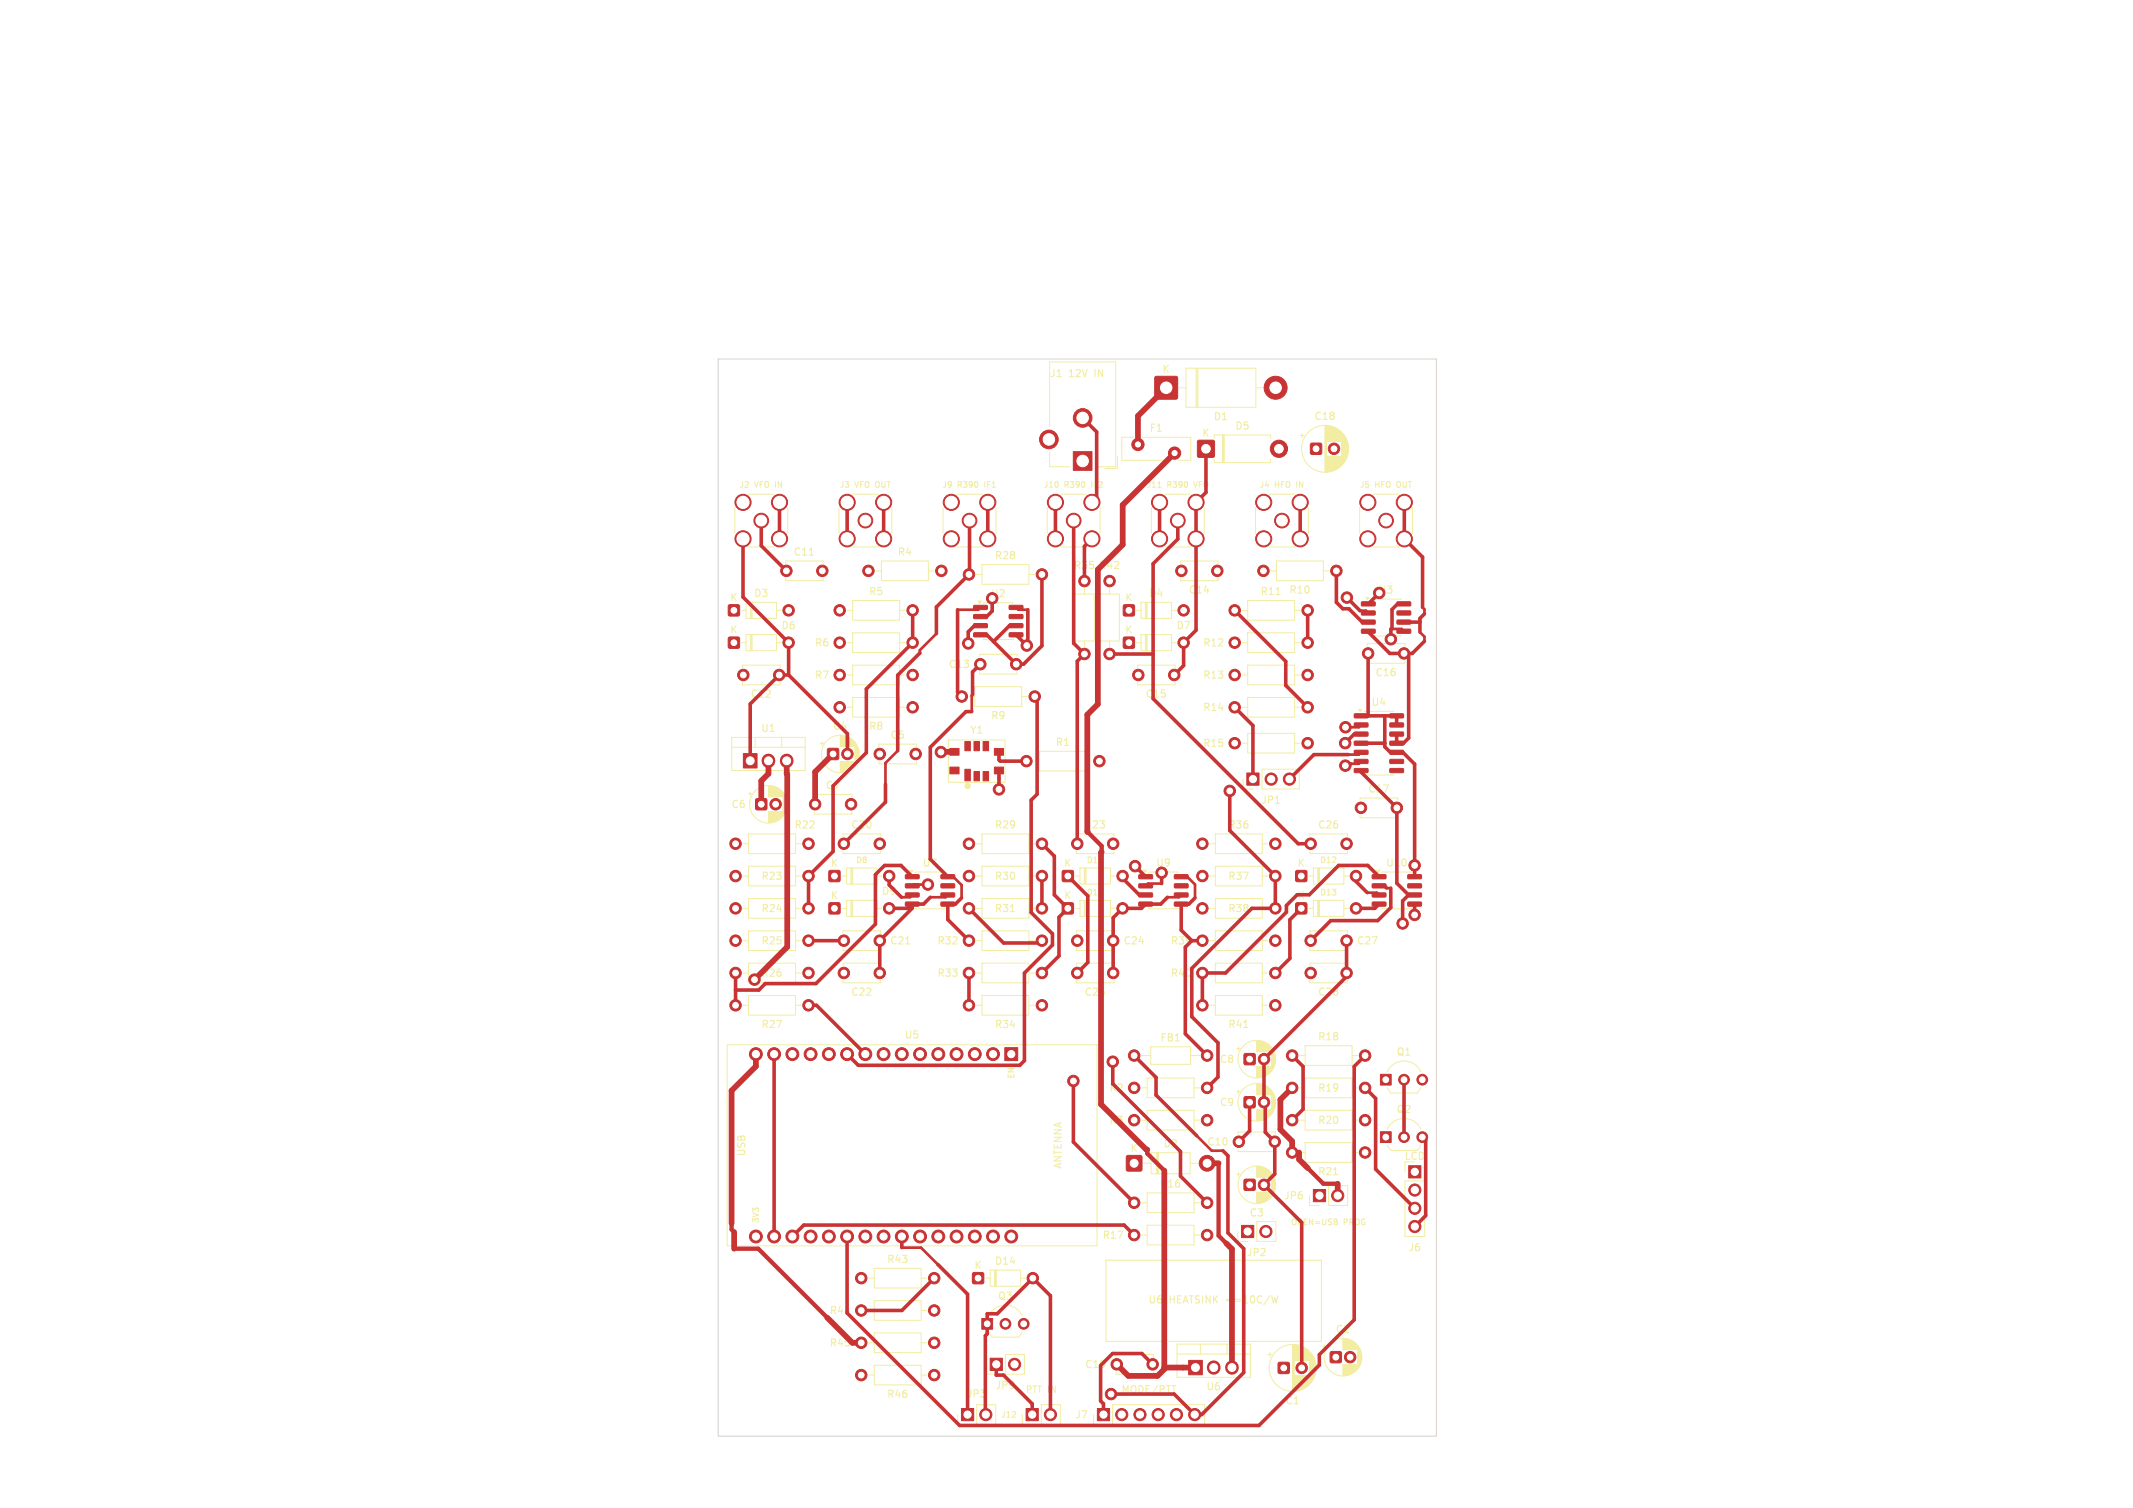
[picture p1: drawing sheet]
<svg xmlns="http://www.w3.org/2000/svg" width="297mm" height="210mm" viewBox="0 0 297 210" stroke-linecap="round" stroke-linejoin="round" font-family="sans-serif">
<defs><g id="words">
<g font-size="1.4" fill="#f2eda1">
<text x="146.1" y="52.7">J1</text>
<text x="148.8" y="52.7">12V</text>
<text x="152.6" y="52.7">IN</text>
<text x="161.8" y="52.1">K</text>
<text x="168.9" y="58.7">D1</text>
<text x="182.9" y="58.7">C18</text>
<text x="160" y="60.3">F1</text>
<text x="167.3" y="61">K</text>
<text x="171.9" y="60">D5</text>
<text x="110.4" y="77.6">C11</text>
<text x="124.9" y="77.6">R4</text>
<text x="101.6" y="83.9">K</text>
<text x="104.9" y="83.3">D3</text>
<text x="120.9" y="83.1">R5</text>
<text x="138.4" y="78.1">R28</text>
<text x="149.4" y="79.5">R35</text>
<text x="152.9" y="79.5">R42</text>
<text x="156.6" y="83.9">K</text>
<text x="159.9" y="83.3">D4</text>
<text x="165.4" y="82.9">C14</text>
<text x="175.4" y="83.1">R11</text>
<text x="179.4" y="82.9">R10</text>
<text x="101.6" y="88.4">K</text>
<text x="108.7" y="87.8">D6</text>
<text x="156.6" y="88.4">K</text>
<text x="163.7" y="87.8">D7</text>
<text x="113.4" y="90.2">R6</text>
<text x="113.4" y="94.7">R7</text>
<text x="132" y="93.2">C13</text>
<text x="167.4" y="90.2">R12</text>
<text x="167.4" y="94.7">R13</text>
<text x="191.4" y="94.4">C16</text>
<text x="104.4" y="97.4">C12</text>
<text x="115.9" y="101.8">C4</text>
<text x="120.9" y="101.9">R8</text>
<text x="137.9" y="100.4">R9</text>
<text x="159.4" y="97.4">C15</text>
<text x="167.4" y="99.2">R14</text>
<text x="190.9" y="98.5">U4</text>
<text x="105.9" y="102.1">U1</text>
<text x="123.9" y="103.1">C5</text>
<text x="135" y="102.4">Y1</text>
<text x="146.9" y="104.1">R1</text>
<text x="167.4" y="104.2">R15</text>
<text x="101.8" y="112.7">C6</text>
<text x="114.9" y="110.1">C7</text>
<text x="175.5" y="112.1">JP1</text>
<text x="190.4" y="110.6">C17</text>
<text x="110.5" y="115.6">R22</text>
<text x="118.4" y="115.6">C20</text>
<text x="138.4" y="115.6">R29</text>
<text x="170.9" y="115.6">R36</text>
<text x="183.4" y="115.6">C26</text>
<text x="105.9" y="122.7">R23</text>
<text x="115.6" y="125.4">K</text>
<text x="115.6" y="120.9">K</text>
<text x="122.7" y="124.8">D9</text>
<text x="128.4" y="120.9">U7</text>
<text x="138.4" y="122.7">R30</text>
<text x="148.1" y="125.4">K</text>
<text x="148.1" y="120.9">K</text>
<text x="160.9" y="120.9">U9</text>
<text x="170.9" y="122.7">R37</text>
<text x="180.6" y="125.4">K</text>
<text x="180.6" y="120.9">K</text>
<text x="192.9" y="120.9">U10</text>
<text x="105.9" y="131.7">R25</text>
<text x="105.9" y="127.2">R24</text>
<text x="123.8" y="131.7">C21</text>
<text x="130.4" y="131.7">R32</text>
<text x="138.4" y="127.2">R31</text>
<text x="156.3" y="131.7">C24</text>
<text x="162.9" y="131.7">R39</text>
<text x="170.9" y="127.2">R38</text>
<text x="188.8" y="131.7">C27</text>
<text x="105.9" y="136.2">R26</text>
<text x="130.4" y="136.2">R33</text>
<text x="162.9" y="136.2">R40</text>
<text x="105.9" y="143.4">R27</text>
<text x="118.4" y="138.9">C22</text>
<text x="138.4" y="143.4">R34</text>
<text x="150.9" y="138.9">C25</text>
<text x="170.9" y="143.4">R41</text>
<text x="183.4" y="138.9">C28</text>
<text x="125.9" y="144.8">U5</text>
<text x="161.5" y="145.2">FB1</text>
<text x="169.8" y="148.2">C8</text>
<text x="183.4" y="145.1">R18</text>
<text x="194.4" y="147.2">Q1</text>
<text x="154.4" y="152.2">R2</text>
<text x="169.8" y="154.2">C9</text>
<text x="183.4" y="152.2">R19</text>
<text x="194.4" y="155.2">Q2</text>
<text x="104" y="161.1" transform="rotate(-90 104 161.1)">USB</text>
<text x="154.4" y="156.7">R3</text>
<text x="157.3" y="160.6">K</text>
<text x="161.9" y="160">D2</text>
<text x="168" y="159.7">C10</text>
<text x="183.4" y="156.7">R20</text>
<text x="195.5" y="161.7">LCD</text>
<text x="148" y="162.9" transform="rotate(-90 148 162.9)">ANTENNA</text>
<text x="161.4" y="165.6">R16</text>
<text x="178.7" y="167.2">JP6</text>
<text x="183.4" y="163.9">R21</text>
<text x="153.4" y="172.7">R17</text>
<text x="173.9" y="169.6">C3</text>
<text x="123.4" y="176.1">R43</text>
<text x="135.6" y="176.9">K</text>
<text x="138.4" y="176.3">D14</text>
<text x="173.5" y="175.1">JP2</text>
<text x="196" y="174.4">J6</text>
<text x="115.4" y="183.2">R44</text>
<text x="138.9" y="181.2">Q3</text>
<text x="159.8" y="181.7">U6</text>
<text x="162.8" y="181.7">HEATSINK</text>
<text x="170.9" y="181.7">&lt;=10C/W</text>
<text x="185.9" y="185.8">C2</text>
<text x="115.4" y="187.7">R45</text>
<text x="151" y="190.7">C19</text>
<text x="123.4" y="194.9">R46</text>
<text x="134.5" y="194.8">JP3</text>
<text x="138.5" y="193.6">JP9</text>
<text x="149.6" y="197.7">J7</text>
<text x="156" y="194.2">MODE/PTT</text>
<text x="167.9" y="193.8">U6</text>
<text x="178.9" y="195.8">C1</text>
</g>
<g font-size="1.4" fill="#fff">
<text x="137.9" y="83.4">U2</text>
<text x="191.9" y="82.9">U3</text>
</g>
<text font-size="1.4" fill="#c83434" x="150.9" y="115.6">C23</text>
<text font-size="1.3" fill="#f2eda1" x="142.7" y="194.2">PTT IN</text>
<g font-size="1.1" fill="#f2eda1">
<text x="102.9" y="68.1">J2</text>
<text x="105.1" y="68.1">VFO IN</text>
<text x="116.9" y="68.1">J3</text>
<text x="119" y="68.1">VFO OUT</text>
<text x="131.1" y="68.1">J9</text>
<text x="133.3" y="68.1">R390</text>
<text x="137.2" y="68.1">IF1</text>
<text x="145.3" y="68.1">J10</text>
<text x="148.2" y="68.1">R390</text>
<text x="152.1" y="68.1">IF2</text>
<text x="159.6" y="68.1">J11</text>
<text x="162.5" y="68.1">R390</text>
<text x="166.4" y="68.1">VFO</text>
<text x="175.3" y="68.1">J4</text>
<text x="177.5" y="68.1">HFO</text>
<text x="180.7" y="68.1">IN</text>
<text x="189.3" y="68.1">J5</text>
<text x="191.5" y="68.1">HFO</text>
<text x="194.6" y="68.1">OUT</text>
<text x="119.1" y="120.4">D8</text>
<text x="151.2" y="124.9">D11</text>
<text x="151.2" y="120.4">D10</text>
<text x="183.7" y="124.9">D13</text>
<text x="183.7" y="120.4">D12</text>
<text x="141.4" y="150.3" transform="rotate(-90 141.4 150.3)">EN</text>
<text x="105.9" y="170.4" transform="rotate(-90 105.9 170.4)">3V3</text>
<text x="179.7" y="170.8">OPEN=USB</text>
<text x="187.1" y="170.8">PROG</text>
<text x="139.3" y="197.6">J12</text>
</g>
</g></defs>
<path d="M112.7 77.3h.6M177.7 82.8h.6M177.6 111.9h.6M126.1 131.5h.6M140.7 127h.6M173.2 143.1h.6M154 175.5h30v11.3h-30zM185.7 163.6h.6M163.2 193h.5M177.1 180.5l.2 1 .2-.8 .2 .8 .2-1" fill="none" stroke="#f2eda1" stroke-width=".15"/>
<g fill="none" stroke="#f2eda1" stroke-width=".14">
<path d="M146.2 59.4v-9h9.1v14.6h-2.8M164.2 54h.9M165.1 51.3h9.8v5.4h-9.8zM166.6 51.3v5.4M166.7 51.3v5.4M166.8 51.3v5.4M174.9 54h.9M184.5 59.3v6.4M184.6 59.3v6.4M184.7 59.3v6.4M184.7 59.3v2.2M184.8 59.3v2.2"/>
<path d="M184.9 59.3v2.2M185 59.3v2.2M185.1 59.3v2.2M185.2 59.3v2.2M185.2 59.4v2.1M185.3 59.4v2.1M185.4 59.4v2.1M185.5 59.4v2.1M185.6 59.5v2M185.7 59.5v2M185.8 59.5v2M185.9 59.6v1.9"/>
<path d="M186 59.6v1.9M186.1 59.7v1.8M186.2 59.7v1.8M186.2 59.8v1.7M186.3 59.8v1.7M186.4 59.9v1.6M186.5 59.9v1.6M186.5 60v1.5M102.3 70.7v3.6M104.2 68.8h3.6M104.2 76.2h3.6M109.4 78.5v-.4h5.2v.4"/>
<path d="M109.7 70.7v3.6M116.8 70.7v3.6M118.7 68.8h3.6M118.7 76.2h3.6M122 79.5h.7M122.7 78.1h6.6v2.8h-6.6zM124.2 70.7v3.6M129.3 79.5h.7M131.3 70.7v3.6M133.2 68.8h3.6M133.2 76.2h3.6M136.7 78.6h6.6v2.8h-6.6z"/>
<path d="M138.7 70.7v3.6M145.8 70.7v3.6M146.2 63v2h2.7M147.7 68.8h3.6M147.7 76.2h3.6M153.2 70.7v3.6M155.6 63.5v1.7h-1.7M157.9 60.9h-1.7v3.2h6.8M159 60.9h6.8v3.2h-1.7M160.3 70.7v3.6M161.2 67.9h.5M162.2 68.8h3.6"/>
<path d="M162.2 76.2h3.6M164.4 78.5v-.4h5.2v.4M167.7 70.7v3.6M169.1 61.1v-.5h7.8v.5M169.1 63.9v.5h7.8v-.5M170.2 60.6v3.8M170.3 60.6v3.8M170.5 60.6v3.8M174.8 70.7v3.6M176.7 68.8h3.6M176.7 76.2h3.6M177 79.5h.7"/>
<path d="M177.7 78.1h6.6v2.8h-6.6zM181 60.7h.6M181.3 60.3v.7M182.2 70.7v3.6M184.3 79.5h.7M184.7 63.5v2.2M184.8 63.5v2.2M184.9 63.5v2.2M185 63.5v2.2M185.1 63.5v2.2M185.2 63.5v2.2M185.3 63.5v2.1"/>
<path d="M185.4 63.5v2.1M185.5 63.5v2.1M185.6 63.5v2M185.7 63.5v2M185.8 63.5v2M185.9 63.5v1.9M186 63.5v1.9M186.1 63.5v1.8M186.2 63.5v1.8M186.2 63.5v1.7M186.3 63.5v1.7M186.4 63.5v1.6"/>
<path d="M186.5 63.5v1.6M186.5 63.5v1.5M186.6 60v1.5M186.6 63.5v1.5M186.6 60.1v1.4M186.7 60.1v1.4M186.7 63.5v1.4M186.7 60.2v1.3M186.7 63.5v1.3M186.8 60.2v1.3M186.8 63.5v1.3M186.8 60.2v4.6"/>
<path d="M186.9 60.3v4.4M186.9 60.4v4.2M187 60.4v4.2M187 60.5v4M187.1 60.5v4M187.1 60.6v3.8M187.2 60.7v3.6M187.3 60.8v3.4M187.3 60.9v3.2M187.4 61v3M187.4 61.1v2.8M187.5 61.2v2.7"/>
<path d="M187.5 61.2v2.6M187.5 61.3v2.4M187.6 61.4v2.2M187.6 61.6v1.8M187.7 61.7v1.6M187.7 61.9v1.2M187.7 62.1v.8M189.3 70.7v3.6M191.2 68.8h3.6M191.2 76.2h3.6M196.7 70.7v3.6M103.2 89.5h.7"/>
<path d="M103.2 85h.7M103.4 93v-.4h5.2v.4M103.4 95v.4h5.2v-.4M103.9 88.4h4.2v2.2h-4.2zM103.9 83.9h4.2v2.2h-4.2zM104.5 83.9v2.2M104.5 88.4v2.2M104.6 83.9v2.2M104.6 88.4v2.2M104.7 83.9v2.2M104.7 88.4v2.2M108.1 89.5h.7"/>
<path d="M108.1 85h.7M109.4 80.5v.4h5.2v-.4M118 89.5h.7M118 94h.7M118 98.5h.7M118 85h.7M118.7 88.1h6.6v2.8h-6.6zM118.7 92.6h6.6v2.8h-6.6zM118.7 83.6h6.6v2.8h-6.6zM118.7 97.1h6.6v2.8h-6.6zM125.3 89.5h.7M125.3 94h.7"/>
<path d="M125.3 98.5h.7M125.3 85h.7M135 97h.7M135.7 95.6h6.6v2.8h-6.6zM136 80h.7M136.4 91.5v-.4h5.2v.4M136.4 93.5v.4h5.2v-.4M136.9 84v-.1h4.2v.1M136.9 89v.1h4.2v-.1M142.3 97h.7M143.3 80h.7M149.6 82.7h2.8v6.6h-2.8z"/>
<path d="M151 82v.7M151 89.3v.7M153.1 82.7h2.8v6.6h-2.8zM154.5 82v.7M154.5 89.3v.7M158.2 89.5h.7M158.2 85h.7M158.4 93v-.4h5.2v.4M158.4 95v.4h5.2v-.4M158.9 88.4h4.2v2.2h-4.2zM158.9 83.9h4.2v2.2h-4.2zM159.5 83.9v2.2"/>
<path d="M159.5 88.4v2.2M159.6 83.9v2.2M159.6 88.4v2.2M159.7 83.9v2.2M159.7 88.4v2.2M163.1 89.5h.7M163.1 85h.7M164.4 80.5v.4h5.2v-.4M173 89.5h.7M173 94h.7M173 98.5h.7M173 85h.7"/>
<path d="M173.7 97.1h6.6v2.8h-6.6zM173.7 83.6h6.6v2.8h-6.6zM173.7 88.1h6.6v2.8h-6.6zM173.7 92.6h6.6v2.8h-6.6zM180.3 89.5h.7M180.3 94h.7M180.3 98.5h.7M180.3 85h.7M189.9 99.1h4.2M190.4 90v-.4h5.2v.4M190.4 92v.4h5.2v-.4M190.9 83.5v-.1h4.2v.1"/>
<path d="M190.9 88.5v.1h4.2v-.1M101.9 102.7h10.2v4.6h-10.2zM101.9 104.1h10.2M103.5 117.5h.7M104.2 110.5h.5M104.2 116.1h6.6v2.8h-6.6zM104.4 110.3v.5M105.1 102.7v1.4M107 109.4v1.6M107 113v1.6M107.1 109.4v1.6M107.1 113v1.6"/>
<path d="M107.2 109.4v1.6M107.2 113v1.6M107.3 109.4v1.6M107.3 113v1.6M107.4 109.4v1.6M107.4 113v1.6M107.4 109.5v1.5M107.4 113v1.5M107.5 109.5v1.5M107.5 113v1.5M107.6 109.5v1.5M107.6 113v1.5"/>
<path d="M107.7 109.5v1.5M107.7 113v1.5M107.8 109.5v1.5M107.8 113v1.5M107.8 109.6v1.4M107.8 113v1.4M107.9 109.6v1.4M107.9 113v1.4M108 109.6v1.4M108 113v1.4M108.1 109.7v1.3M108.1 113v1.3"/>
<path d="M108.2 109.7v1.3M108.2 113v1.3M108.3 109.8v1.2M108.3 113v1.2M108.4 109.8v1.2M108.4 113v1.2M108.4 109.9v1.1M108.4 113v1.1M108.5 109.9v1.1M108.5 113v1.1M108.6 109.9v1.1M108.6 113v1.1"/>
<path d="M108.6 110v1M108.6 113v1M108.7 110v1M108.7 113v1M108.7 110.1v.9M108.7 113v.9M108.8 110.1v.9M108.8 113v.9M108.8 110.2v.8M108.8 113v.8M108.9 102.7v1.4M108.9 110.2v.8"/>
<path d="M108.9 113v.8M108.9 110.3v.7M108.9 113v.7M109 110.3v.7M109 113v.7M109 110.4v3.2M109.1 110.4v3.2M109.1 110.5v3M109.2 110.6v2.8M109.2 110.7v2.6M109.3 110.7v2.6M109.3 110.8v2.4"/>
<path d="M109.4 110.9v2.2M109.4 111v2M109.4 111.1v1.8M109.5 111.2v1.6M109.5 111.3v1.4M109.6 111.5v1M109.6 111.7v.6M110.8 117.5h.7M113.4 111v-.4h5.2v.4M113.4 113v.4h5.2v-.4M114.2 103.5h.5M114.4 103.3v.5"/>
<path d="M117 102.4v1.6M117 106v1.6M117.1 102.4v1.6M117.1 106v1.6M117.2 102.4v1.6M117.2 106v1.6M117.3 102.4v1.6M117.3 106v1.6M117.4 102.4v1.6M117.4 106v1.6M117.4 116.5v-.4h5.2v.4M117.4 118.5v.4h5.2v-.4"/>
<path d="M117.4 102.5v1.5M117.4 106v1.5M117.5 102.5v1.5M117.5 106v1.5M117.6 102.5v1.5M117.6 106v1.5M117.7 102.5v1.5M117.7 106v1.5M117.8 102.5v1.5M117.8 106v1.5M117.8 102.6v1.4M117.8 106v1.4"/>
<path d="M117.9 102.6v1.4M117.9 106v1.4M118 102.6v1.4M118 106v1.4M118.1 102.7v1.3M118.1 106v1.3M118.2 102.7v1.3M118.2 106v1.3M118.3 102.8v1.2M118.3 106v1.2M118.4 102.8v1.2M118.4 106v1.2"/>
<path d="M118.4 102.9v1.1M118.4 106v1.1M118.5 102.9v1.1M118.5 106v1.1M118.6 102.9v1.1M118.6 106v1.1M118.6 103v1M118.6 106v1M118.7 103v1M118.7 106v1M118.7 103.1v.9M118.7 106v.9"/>
<path d="M118.8 103.1v.9M118.8 106v.9M118.8 103.2v.8M118.8 106v.8M118.9 103.2v.8M118.9 106v.8M118.9 103.3v.7M118.9 106v.7M119 103.3v.7M119 106v.7M119 103.4v3.2M119.1 103.4v3.2"/>
<path d="M119.1 103.5v3M119.2 103.6v2.8M119.2 103.7v2.6M119.3 103.7v2.6M119.3 103.8v2.4M119.4 103.9v2.2M119.4 104v2M119.4 104.1v1.8M119.5 104.2v1.6M119.5 104.3v1.4M119.6 104.5v1M119.6 104.7v.6"/>
<path d="M122.4 104v-.4h5.2v.4M122.4 106v.4h5.2v-.4M132 103.1h7.9v5.9h-7.9zM136 117.5h.7M136.7 116.1h6.6v2.8h-6.6zM143.3 117.5h.7M144 106h.7M144.7 104.6h6.6v2.8h-6.6zM149.9 116.5v-.4h5.2v.4M149.9 118.5v.4h5.2v-.4M151.3 106h.7M168.5 117.5h.7"/>
<path d="M169.2 116.1h6.6v2.8h-6.6zM173 103.5h.7M173.1 108.5v1.4h1.4M173.7 102.1h6.6v2.8h-6.6zM175.7 107.1h5.2v2.8h-5.2zM175.8 117.5h.7M180.3 103.5h.7M182.4 116.5v-.4h5.2v.4M182.4 118.5v.4h5.2v-.4M189.4 111.5v-.4h5.2v.4M189.4 113.5v.4h5.2v-.4M189.9 107.9h4.2"/>
<path d="M103.5 135.5h.7M103.5 126.5h.7M103.5 122h.7M103.5 131h.7M104.2 138.6h6.6v2.8h-6.6zM104.2 129.6h6.6v2.8h-6.6zM104.2 134.1h6.6v2.8h-6.6zM104.2 120.6h6.6v2.8h-6.6zM104.2 125.1h6.6v2.8h-6.6zM110.8 135.5h.7M110.8 126.5h.7M110.8 122h.7"/>
<path d="M110.8 131h.7M117.2 126.5h.7M117.2 122h.7M117.4 130v-.4h5.2v.4M117.4 132v.4h5.2v-.4M117.4 134.5v-.4h5.2v.4M117.4 136.5v.4h5.2v-.4M117.9 125.4h4.2v2.2h-4.2zM117.9 120.9h4.2v2.2h-4.2zM118.5 120.9v2.2M118.5 125.4v2.2M118.6 120.9v2.2"/>
<path d="M118.6 125.4v2.2M118.7 120.9v2.2M118.7 125.4v2.2M122.1 126.5h.7M122.1 122h.7M127.4 121.5v-.1h4.2v.1M127.4 126.5v.1h4.2v-.1M136 135.5h.7M136 126.5h.7M136 122h.7M136 131h.7M136.7 138.6h6.6v2.8h-6.6z"/>
<path d="M136.7 134.1h6.6v2.8h-6.6zM136.7 129.6h6.6v2.8h-6.6zM136.7 125.1h6.6v2.8h-6.6zM136.7 120.6h6.6v2.8h-6.6zM143.3 135.5h.7M143.3 126.5h.7M143.3 122h.7M143.3 131h.7M149.7 126.5h.7M149.7 122h.7M149.9 134.5v-.4h5.2v.4M149.9 130v-.4h5.2v.4"/>
<path d="M149.9 132v.4h5.2v-.4M149.9 136.5v.4h5.2v-.4M150.4 125.4h4.2v2.2h-4.2zM150.4 120.9h4.2v2.2h-4.2zM151 120.9v2.2M151 125.4v2.2M151.1 120.9v2.2M151.1 125.4v2.2M151.2 120.9v2.2M151.2 125.4v2.2M153.1 124.6h.4M154.6 126.5h.7"/>
<path d="M154.6 122h.7M159.9 121.5v-.1h4.2v.1M159.9 126.5v.1h4.2v-.1M168.5 135.5h.7M168.5 126.5h.7M168.5 122h.7M168.5 131h.7M169.2 125.1h6.6v2.8h-6.6zM169.2 129.6h6.6v2.8h-6.6zM169.2 120.6h6.6v2.8h-6.6zM169.2 138.6h6.6v2.8h-6.6zM169.2 134.1h6.6v2.8h-6.6z"/>
<path d="M175.8 135.5h.7M175.8 126.5h.7M175.8 122h.7M175.8 131h.7M182.2 126.5h.7M182.2 122h.7M182.4 130v-.4h5.2v.4M182.4 132v.4h5.2v-.4M182.4 134.5v-.4h5.2v.4M182.4 136.5v.4h5.2v-.4M182.9 125.4h4.2v2.2h-4.2zM182.9 120.9h4.2v2.2h-4.2z"/>
<path d="M183.5 120.9v2.2M183.5 125.4v2.2M183.6 120.9v2.2M183.6 125.4v2.2M183.7 120.9v2.2M183.7 125.4v2.2M187.1 126.5h.7M187.1 122h.7M192.4 121.5v-.1h4.2v.1M192.4 126.5v.1h4.2v-.1M101.2 145.5h51.6v28h-51.6zM103.5 140h.7"/>
<path d="M110.8 140h.7M136 140h.7M143.3 140h.7M159 151.5h.7M159 156h.7M159 147h1.2M159.7 150.1h6.6v2.8h-6.6zM159.7 154.6h6.6v2.8h-6.6zM160.2 145.8h5.6v2.4h-5.6zM165.8 147h1.2M166.3 151.5h.7M166.3 156h.7"/>
<path d="M168.5 140h.7M172.2 152h.5M172.2 146h.5M172.4 158v-.4h5.2v.4M172.4 145.8v.5M172.4 151.8v.5M175 144.9v1.6M175 148.5v1.6M175 150.9v1.6M175 154.5v1.6M175.1 144.9v1.6M175.1 148.5v1.6"/>
<path d="M175.1 150.9v1.6M175.1 154.5v1.6M175.2 144.9v1.6M175.2 148.5v1.6M175.2 150.9v1.6M175.2 154.5v1.6M175.3 144.9v1.6M175.3 148.5v1.6M175.3 150.9v1.6M175.3 154.5v1.6M175.4 144.9v1.6M175.4 148.5v1.6"/>
<path d="M175.4 150.9v1.6M175.4 154.5v1.6M175.4 145v1.5M175.4 148.5v1.5M175.4 151v1.5M175.4 154.5v1.5M175.5 145v1.5M175.5 148.5v1.5M175.5 151v1.5M175.5 154.5v1.5M175.6 145v1.5M175.6 148.5v1.5"/>
<path d="M175.6 151v1.5M175.6 154.5v1.5M175.7 145v1.5M175.7 148.5v1.5M175.7 151v1.5M175.7 154.5v1.5M175.8 145v1.5M175.8 148.5v1.5M175.8 151v1.5M175.8 154.5v1.5M175.8 140h.7M175.8 145.1v1.4"/>
<path d="M175.8 148.5v1.4M175.8 151.1v1.4M175.8 154.5v1.4M175.9 145.1v1.4M175.9 148.5v1.4M175.9 151.1v1.4M175.9 154.5v1.4M176 145.1v1.4M176 148.5v1.4M176 151.1v1.4M176 154.5v1.4M176.1 145.2v1.3"/>
<path d="M176.1 148.5v1.3M176.1 151.2v1.3M176.1 154.5v1.3M176.2 145.2v1.3M176.2 148.5v1.3M176.2 151.2v1.3M176.2 154.5v1.3M176.3 145.3v1.2M176.3 148.5v1.2M176.3 151.3v1.2M176.3 154.5v1.2M176.4 145.3v1.2"/>
<path d="M176.4 148.5v1.2M176.4 151.3v1.2M176.4 154.5v1.2M176.4 145.4v1.1M176.4 148.5v1.1M176.4 151.4v1.1M176.4 154.5v1.1M176.5 145.4v1.1M176.5 148.5v1.1M176.5 151.4v1.1M176.5 154.5v1.1M176.6 145.4v1.1"/>
<path d="M176.6 148.5v1.1M176.6 151.4v1.1M176.6 154.5v1.1M176.6 145.5v1M176.6 148.5v1M176.6 151.5v1M176.6 154.5v1M176.7 145.5v1M176.7 148.5v1M176.7 151.5v1M176.7 154.5v1M176.7 145.6v.9"/>
<path d="M176.7 148.5v.9M176.7 151.6v.9M176.7 154.5v.9M176.8 145.6v.9M176.8 148.5v.9M176.8 151.6v.9M176.8 154.5v.9M176.8 145.7v.8M176.8 148.5v.8M176.8 151.7v.8M176.8 154.5v.8M176.9 145.7v.8"/>
<path d="M176.9 148.5v.8M176.9 151.7v.8M176.9 154.5v.8M176.9 145.8v.7M176.9 148.5v.7M176.9 151.8v.7M176.9 154.5v.7M177 145.8v.7M177 148.5v.7M177 151.8v.7M177 154.5v.7M177 145.9v3.2"/>
<path d="M177 151.9v3.2M177.1 145.9v3.2M177.1 151.9v3.2M177.1 146v3M177.1 152v3M177.2 146.1v2.8M177.2 152.1v2.8M177.2 146.2v2.6M177.2 152.2v2.6M177.3 146.2v2.6M177.3 152.2v2.6M177.3 146.3v2.4"/>
<path d="M177.3 152.3v2.4M177.4 146.4v2.2M177.4 152.4v2.2M177.4 146.5v2M177.4 152.5v2M177.4 146.6v1.8M177.4 152.6v1.8M177.5 146.7v1.6M177.5 152.7v1.6M177.5 146.8v1.4M177.5 152.8v1.4M177.6 147v1"/>
<path d="M177.6 153v1M177.6 147.2v.6M177.6 153.2v.6M181 151.5h.7M181 156h.7M181 147h.7M181.7 150.1h6.6v2.8h-6.6zM181.7 145.6h6.6v2.8h-6.6zM181.7 154.6h6.6v2.8h-6.6zM181.7 159.1h6.6v2.8h-6.6zM188.3 151.5h.7M188.3 156h.7"/>
<path d="M188.3 147h.7M193.1 157.3a2.6 2.6 0 0 1 2.4-1.5 2.6 2.6 0 0 1 2.4 1.5M193.1 149.3a2.6 2.6 0 0 1 2.4-1.5 2.6 2.6 0 0 1 2.4 1.5M193.2 159.5l.5 .7h3.6l.5-.7M193.2 151.5l.5 .7h3.6l.5-.7M121 178h.7M121.7 176.6h6.6v2.8h-6.6zM128.3 178h.7M137.2 178h.7M137.9 176.9h4.2v2.2h-4.2zM138.5 176.9v2.2M138.6 176.9v2.2"/>
<path d="M138.7 176.9v2.2M142.1 178h.7M159 172h.7M159 167.5h.7M159.3 162h1M159.7 170.6h6.6v2.8h-6.6zM159.7 166.1h6.6v2.8h-6.6zM160.3 160.5h5.4v3h-5.4zM161.1 160.5v3M161.2 160.5v3M161.3 160.5v3M165.7 162h1"/>
<path d="M166.3 172h.7M166.3 167.5h.7M172.2 163.5h.5M172.3 171.5v1.4h1.4M172.4 160v.4h5.2v-.4M172.4 163.3v.5M175 170.1h2.6v2.8h-2.6zM175 162.4v1.6M175 166v1.6M175.1 162.4v1.6M175.1 166v1.6M175.2 162.4v1.6"/>
<path d="M175.2 166v1.6M175.3 162.4v1.6M175.3 166v1.6M175.4 162.4v1.6M175.4 166v1.6M175.4 162.5v1.5M175.4 166v1.5M175.5 162.5v1.5M175.5 166v1.5M175.6 162.5v1.5M175.6 166v1.5M175.7 162.5v1.5"/>
<path d="M175.7 166v1.5M175.8 162.5v1.5M175.8 166v1.5M175.8 162.6v1.4M175.8 166v1.4M175.9 162.6v1.4M175.9 166v1.4M176 162.6v1.4M176 166v1.4M176.1 162.7v1.3M176.1 166v1.3M176.2 162.7v1.3"/>
<path d="M176.2 166v1.3M176.3 162.8v1.2M176.3 166v1.2M176.4 162.8v1.2M176.4 166v1.2M176.4 162.9v1.1M176.4 166v1.1M176.5 162.9v1.1M176.5 166v1.1M176.6 162.9v1.1M176.6 166v1.1M176.6 163v1"/>
<path d="M176.6 166v1M176.7 163v1M176.7 166v1M176.7 163.1v.9M176.7 166v.9M176.8 163.1v.9M176.8 166v.9M176.8 163.2v.8M176.8 166v.8M176.9 163.2v.8M176.9 166v.8M176.9 163.3v.7"/>
<path d="M176.9 166v.7M177 163.3v.7M177 166v.7M177 163.4v3.2M177.1 163.4v3.2M177.1 163.5v3M177.2 163.6v2.8M177.2 163.7v2.6M177.3 163.7v2.6M177.3 163.8v2.4M177.4 163.9v2.2M177.4 164v2"/>
<path d="M177.4 164.1v1.8M177.5 164.2v1.6M177.5 164.3v1.4M177.6 164.5v1M177.6 164.7v.6M181 160.5h.7M182.3 166.5v1.4h1.4M185 165.1h2.6v2.8h-2.6zM186 170.1l.2 .2-.1 .3M186.1 169.8l.1 .1-.1 .2M188.3 160.5h.7M195.6 161.8v1.4"/>
<path d="M195.6 164.5h2.8v7.7h-2.8zM121 182.5h.7M121 187h.7M121 191.5h.7M121.7 181.1h6.6v2.8h-6.6zM121.7 185.6h6.6v2.8h-6.6zM121.7 190.1h6.6v2.8h-6.6zM128.3 182.5h.7M128.3 187h.7M128.3 191.5h.7M133.3 197v1.4h1.4M136 195.6h2.6v2.8h-2.6z"/>
<path d="M137.3 190v1.4h1.4M137.6 183.3a2.6 2.6 0 0 1 2.4-1.5 2.6 2.6 0 0 1 2.4 1.5M137.7 185.5l.5 .7h3.6l.5-.7M140 188.6h2.6v2.8h-2.6zM142.3 197v1.4h1.4M145 195.6h2.6v2.8h-2.6zM152.3 197v1.4h1.3M154.9 195.6h12.8v2.8h-12.8zM155.4 189v-.4h5.2v.4M155.4 191v.4h5.2v-.4M163.9 187.2h10.2v4.6h-10.2zM163.9 188.6h10.2"/>
<path d="M167.1 187.2v1.4M170.9 187.2v1.4M176.5 188.7h.6M176.8 188.3v.7M180 187.3v6.4M180.1 187.3v6.4M180.2 187.3v6.4M180.2 187.3v2.2M180.2 191.5v2.2M180.3 187.3v2.2M180.3 191.5v2.2M180.4 187.3v2.2"/>
<path d="M180.4 191.5v2.2M180.5 187.3v2.2M180.5 191.5v2.2M180.6 187.3v2.2M180.6 191.5v2.2M180.7 187.3v2.2M180.7 191.5v2.2M180.7 187.4v2.1M180.8 187.4v2.1M180.8 191.5v2.1M180.9 187.4v2.1M180.9 191.5v2.1"/>
<path d="M181 187.4v2.1M181 191.5v2.1M181.1 187.5v2M181.1 191.5v2M181.2 187.5v2M181.2 191.5v2M181.3 187.5v2M181.3 191.5v2M181.4 187.6v1.9M181.4 191.5v1.9M181.5 187.6v1.9M181.5 191.5v1.9"/>
<path d="M181.6 187.7v1.8M181.6 191.5v1.8M181.7 187.7v1.8M181.7 191.5v1.8M181.7 187.8v1.7M181.7 191.5v1.7M181.8 187.8v1.7M181.8 191.5v1.7M181.9 187.9v1.6M181.9 191.5v1.6M182 187.9v1.6M182 191.5v1.6"/>
<path d="M182 188v1.5M182 191.5v1.5M182.1 188v1.5M182.1 191.5v1.5M182.1 188.1v1.4M182.2 188.1v1.4M182.2 191.5v1.4M182.2 188.2v1.3M182.2 191.5v1.3M182.3 188.2v1.3M182.3 191.5v1.3M182.3 188.2v4.6"/>
<path d="M182.4 188.3v4.4M182.4 188.4v4.2M182.5 188.4v4.2M182.5 188.5v4M182.6 188.5v4M182.6 188.6v3.8M182.7 188.7v3.6M182.8 188.8v3.4M182.8 188.9v3.2M182.9 189v3M182.9 189.1v2.8M183 189.2v2.7"/>
<path d="M183 189.2v2.6M183 189.3v2.4M183.1 189.4v2.2M183.1 189.6v1.8M183.2 189.7v1.6M183.2 189.9v1.2M183.2 190.1v.8M184.2 187.5h.5M184.4 187.3v.5M187 186.4v1.6M187 190v1.6M187.1 186.4v1.6"/>
<path d="M187.1 190v1.6M187.2 186.4v1.6M187.2 190v1.6M187.3 186.4v1.6M187.3 190v1.6M187.4 186.4v1.6M187.4 190v1.6M187.4 186.5v1.5M187.4 190v1.5M187.5 186.5v1.5M187.5 190v1.5M187.6 186.5v1.5"/>
<path d="M187.6 190v1.5M187.7 186.5v1.5M187.7 190v1.5M187.8 186.5v1.5M187.8 190v1.5M187.8 186.6v1.4M187.8 190v1.4M187.9 186.6v1.4M187.9 190v1.4M188 186.6v1.4M188 190v1.4M188.1 186.7v1.3"/>
<path d="M188.1 190v1.3M188.2 186.7v1.3M188.2 190v1.3M188.3 186.8v1.2M188.3 190v1.2M188.4 186.8v1.2M188.4 190v1.2M188.4 186.9v1.1M188.4 190v1.1M188.5 186.9v1.1M188.5 190v1.1M188.6 186.9v1.1"/>
<path d="M188.6 190v1.1M188.6 187v1M188.6 190v1M188.7 187v1M188.7 190v1M188.7 187.1v.9M188.7 190v.9M188.8 187.1v.9M188.8 190v.9M188.8 187.2v.8M188.8 190v.8M188.9 187.2v.8"/>
<path d="M188.9 190v.8M188.9 187.3v.7M188.9 190v.7M189 187.3v.7M189 190v.7M189 187.4v3.2M189.1 187.4v3.2M189.1 187.5v3M189.2 187.6v2.8M189.2 187.7v2.6M189.3 187.7v2.6M189.3 187.8v2.4"/>
<path d="M189.4 187.9v2.2M189.4 188v2M189.4 188.1v1.8M189.5 188.2v1.6M189.5 188.3v1.4M189.6 188.5v1M189.6 188.7v.6"/>
<circle cx="184.5" cy="62.5" r="3.3"/>
<circle cx="107" cy="112" r="2.62"/>
<circle cx="117" cy="105" r="2.62"/>
<circle cx="175" cy="153.5" r="2.62"/>
<circle cx="175" cy="147.5" r="2.62"/>
<circle cx="175" cy="165" r="2.62"/>
<circle cx="180" cy="190.5" r="3.3"/>
<circle cx="187" cy="189" r="2.62"/>
</g>
<g fill="#f2eda1" stroke="#f2eda1" stroke-width=".14">
<path d="M126.7 121.2h.4l-.2 .3z"/>
<path d="M191.7 121.2h.4l-.2 .3z"/>
<path d="M136.2 83.7h.4l-.2 .3z"/>
<path d="M190.2 83.2h.4l-.2 .3z"/>
<path d="M189.2 98.8h.4l-.2 .3z"/>
<path d="M159.2 121.2h.4l-.2 .3z"/>
<circle cx="134.7" cy="109.5" r=".37"/>
</g>
<g fill="#c83434" stroke="#c83434" stroke-width=".14">
<path d="M192.2 157.6h1.5v1.5h-1.5z"/>
<path d="M166.8 61.4l.2-.1 2 .1 .1 .2-.1 2-.1 .1-2.1-.1-.1-.1z"/>
<path d="M136.7 183.6h1.5v1.5h-1.5z"/>
<path d="M101.5 88.8l.1-.1 1.3 .1 .1 .2-.1 1.2-.2 .1-1.2-.1-.1-.1z"/>
<path d="M160.9 52.5l.1-.1 2.9 .1 .1 .2-.1 2.8-.2 .1-2.8-.1-.1-.1z"/>
<path d="M156.5 88.8l.1-.1 1.3 .1 .1 .2-.1 1.2-.2 .1-1.2-.1-.1-.1z"/>
<path d="M133.9 196.2h1.7v1.7h-1.7z"/>
<path d="M148 125.8l.1-.1 1.3 .1 .1 .2-.1 1.2-.2 .1-1.2-.1-.1-.1z"/>
<path d="M180.5 125.8l.1-.1 1.3 .1 .1 .2-.1 1.2-.2 .1-1.2-.1-.1-.1z"/>
<path d="M192.2 149.6h1.5v1.5h-1.5z"/>
<path d="M173.6 107.7h1.7v1.7h-1.7z"/>
<path d="M149.4 62.9h2.6v2.6h-2.6z"/>
<path d="M152.8 196.2h1.7v1.7h-1.7z"/>
<path d="M126.1 121.8h1.8l.1 .5-.2 .1h-1.7l-.1-.2z"/>
<path d="M126.1 123.1h1.8l.1 .5-.2 .1h-1.7l-.1-.2z"/>
<path d="M126.1 124.4l1.8-.1 .1 .5-.2 .1h-1.7l-.1-.1z"/>
<path d="M126.1 125.6h1.8l.1 .5-.2 .1h-1.7l-.1-.1z"/>
<path d="M131 125.6h1.9v.5l-.1 .1h-1.7l-.1-.1z"/>
<path d="M131 124.4l1.9-.1v.5l-.1 .1h-1.7l-.1-.1z"/>
<path d="M131 123.1h1.9v.5l-.1 .1h-1.7l-.1-.2z"/>
<path d="M131 121.8h1.9v.5l-.1 .1h-1.7l-.1-.2z"/>
<path d="M182.9 165.7h1.7v1.7h-1.7z"/>
<path d="M173.3 152.8l.1-.1 1.3 .1 .1 .2-.1 1.2-.2 .1-1.2-.1-.1-.1z"/>
<path d="M156.9 161l.2-.1 1.8 .1 .1 1.9-.1 .1-.1 .1-1.9-.1-.1-.1z"/>
<path d="M172.9 170.7h1.7v1.7h-1.7z"/>
<path d="M103.5 105h1.9v2h-1.9z"/>
<path d="M139.9 145.9h1.8v1.8h-1.8z"/>
<path d="M142.9 196.2h1.7v1.7h-1.7z"/>
<path d="M191.1 121.8h1.8l.1 .5-.2 .1h-1.7v-.2z"/>
<path d="M191.1 123.1h1.8l.1 .5-.2 .1h-1.7v-.2z"/>
<path d="M191.1 124.4l1.8-.1 .1 .5-.2 .1h-1.7v-.1z"/>
<path d="M191.1 125.6h1.8l.1 .5-.2 .1h-1.7v-.1z"/>
<path d="M196 125.6h1.9v.5l-.1 .1h-1.7l-.1-.1z"/>
<path d="M196 124.4l1.9-.1v.5l-.1 .1h-1.7l-.1-.1z"/>
<path d="M196 123.1h1.9v.5l-.1 .1h-1.7l-.1-.2z"/>
<path d="M196 121.8h1.9v.5l-.1 .1h-1.7l-.1-.2z"/>
<path d="M148 121.3l.1-.1 1.3 .1 .1 .2-.1 1.2-.2 .1-1.2-.1-.1-.1z"/>
<path d="M115.3 104.3l.1-.1 1.3 .1 .1 .2-.1 1.2-.2 .1-1.2-.1-.1-.1z"/>
<path d="M173.3 146.8l.1-.1 1.3 .1 .1 .2-.1 1.2-.2 .1-1.2-.1-.1-.1z"/>
<path d="M115.5 125.8l.1-.1 1.3 .1 .1 .2-.1 1.2-.2 .1-1.2-.1-.1-.1z"/>
<path d="M135.6 84.3h1.8l.1 .5-.1 .1h-1.8l-.1-.2z"/>
<path d="M135.6 85.6h1.8l.1 .5-.1 .1h-1.8l-.1-.2z"/>
<path d="M135.6 86.9l1.8-.1 .1 .5-.1 .1h-1.8l-.1-.1z"/>
<path d="M135.6 88.1h1.8l.1 .5-.1 .1h-1.8l-.1-.1z"/>
<path d="M140.5 88.1h1.9v.5l-.1 .1h-1.7l-.1-.1z"/>
<path d="M140.5 86.9l1.9-.1v.5l-.1 .1h-1.7l-.1-.1z"/>
<path d="M140.5 85.6h1.9v.5l-.1 .1h-1.7l-.1-.2z"/>
<path d="M140.5 84.3h1.9v.5l-.1 .1h-1.7l-.1-.2z"/>
<path d="M180.5 121.3l.1-.1 1.3 .1 .1 .2-.1 1.2-.2 .1-1.2-.1-.1-.1z"/>
<path d="M101.5 84.3l.1-.1 1.3 .1 .1 .2-.1 1.2-.2 .1-1.2-.1-.1-.1z"/>
<path d="M135.5 177.3l.1-.1 1.3 .1 .1 .2-.1 1.2-.2 .1-1.2-.1-.1-.1z"/>
<path d="M134.3 107.1h.8v1.6h-.8z"/>
<path d="M135.6 107.5h.8v1.2h-.8z"/>
<path d="M136.9 107.5h.7v1.2h-.7z"/>
<path d="M138.5 106.8h1.2v1h-1.2z"/>
<path d="M138.5 104.2h1.2v1h-1.2z"/>
<path d="M136.9 103.3h.7v1.3h-.7z"/>
<path d="M135.6 103.3h.8v1.3h-.8z"/>
<path d="M134.3 103.3h.8v1.3h-.8z"/>
<path d="M132.3 104.2h1.2v1h-1.2z"/>
<path d="M132.3 106.8h1.2v1h-1.2z"/>
<path d="M105.3 111.3l.1-.1 1.3 .1 .1 .2-.1 1.2-.2 .1-1.2-.1-.1-.1z"/>
<path d="M137.9 189.2h1.7v1.7h-1.7z"/>
<path d="M196.1 162.3h1.8v1.7h-1.8z"/>
<path d="M115.5 121.3l.1-.1 1.3 .1 .1 .2-.1 1.2-.2 .1-1.2-.1-.1-.1z"/>
<path d="M182.5 61.8l.2-.1 1.3 .1v.2v1.2l-.2 .1-1.3-.1-.1-.1z"/>
<path d="M165.5 189.5h1.9v2h-1.9z"/>
<path d="M189.6 83.8h1.8l.1 .5-.1 .1h-1.8l-.1-.2z"/>
<path d="M189.6 85.1h1.8l.1 .5-.1 .1h-1.8l-.1-.2z"/>
<path d="M189.6 86.4l1.8-.1 .1 .5-.1 .1h-1.8l-.1-.1z"/>
<path d="M189.6 87.6h1.8l.1 .5-.1 .1h-1.8l-.1-.1z"/>
<path d="M194.5 87.6h1.9v.5l-.1 .1h-1.7l-.1-.1z"/>
<path d="M194.5 86.4l1.9-.1v.5l-.1 .1h-1.7l-.1-.1z"/>
<path d="M194.5 85.1h1.9v.5l-.1 .1h-1.7l-.1-.2z"/>
<path d="M194.5 83.8h1.9v.5l-.1 .1h-1.7l-.1-.2z"/>
<path d="M188.6 99.4h1.8l.1 .5-.2 .1h-1.7l-.1-.2z"/>
<path d="M188.6 100.7h1.8l.1 .5-.2 .1-1.7-.1-.1-.1z"/>
<path d="M188.6 102l1.8-.1 .1 .5-.2 .1h-1.7l-.1-.1z"/>
<path d="M188.6 103.2h1.8l.1 .5-.2 .1h-1.7l-.1-.1z"/>
<path d="M188.6 104.5h1.8l.1 .5-.2 .1h-1.7l-.1-.2z"/>
<path d="M188.6 105.8h1.8l.1 .4-.2 .1h-1.7l-.1-.1z"/>
<path d="M188.6 107.1l1.8-.1 .1 .5-.2 .1h-1.7l-.1-.1z"/>
<path d="M193.5 107.1l1.9-.1v.5l-.1 .1h-1.7l-.1-.1z"/>
<path d="M193.5 105.8h1.9v.4l-.1 .1h-1.7l-.1-.1z"/>
<path d="M193.5 104.5h1.9v.5l-.1 .1h-1.7l-.1-.2z"/>
<path d="M193.5 103.2h1.9v.5l-.1 .1h-1.7l-.1-.1z"/>
<path d="M193.5 102l1.9-.1v.5l-.1 .1h-1.7l-.1-.1z"/>
<path d="M193.5 100.7h1.9v.5l-.1 .1-1.7-.1-.1-.1z"/>
<path d="M193.5 99.4h1.9v.5l-.1 .1h-1.7l-.1-.2z"/>
<path d="M158.6 121.8h1.8l.1 .5-.2 .1h-1.7v-.2z"/>
<path d="M158.6 123.1h1.8l.1 .5-.2 .1h-1.7v-.2z"/>
<path d="M158.6 124.4l1.8-.1 .1 .5-.2 .1h-1.7v-.1z"/>
<path d="M158.6 125.6h1.8l.1 .5-.2 .1h-1.7v-.1z"/>
<path d="M163.5 125.6h1.9v.5l-.1 .1h-1.7l-.1-.1z"/>
<path d="M163.5 124.4l1.9-.1v.5l-.1 .1h-1.7l-.1-.1z"/>
<path d="M163.5 123.1h1.9v.5l-.1 .1h-1.7l-.1-.2z"/>
<path d="M163.5 121.8h1.9v.5l-.1 .1h-1.7l-.1-.2z"/>
<path d="M156.5 84.3l.1-.1 1.3 .1 .1 .2-.1 1.2-.2 .1-1.2-.1-.1-.1z"/>
<path d="M185.3 188.3l.1-.1 1.3 .1 .1 .2-.1 1.2-.2 .1-1.2-.1-.1-.1z"/>
<path d="M173.3 164.3l.1-.1 1.3 .1 .1 .2-.1 1.2-.2 .1-1.2-.1-.1-.1z"/>
<path d="M178 189.8l.2-.1 1.3 .1v.2v1.2l-.2 .1-1.3-.1-.1-.1z"/>
<circle cx="116.9" cy="89.5" r=".8"/>
<circle cx="127.1" cy="89.5" r=".8"/>
<circle cx="119.9" cy="182.5" r=".8"/>
<circle cx="130.1" cy="182.5" r=".8"/>
<circle cx="116.9" cy="94" r=".8"/>
<circle cx="127.1" cy="94" r=".8"/>
<circle cx="175.9" cy="79.5" r=".8"/>
<circle cx="186.1" cy="79.5" r=".8"/>
<circle cx="134.9" cy="140" r=".8"/>
<circle cx="145.1" cy="140" r=".8"/>
<circle cx="195.5" cy="158.4" r=".75"/>
<circle cx="198" cy="158.4" r=".75"/>
<circle cx="178.1" cy="62.5" r="1.2"/>
<circle cx="140" cy="184.4" r=".75"/>
<circle cx="142.5" cy="184.4" r=".75"/>
<circle cx="119.9" cy="187" r=".8"/>
<circle cx="130.1" cy="187" r=".8"/>
<circle cx="157.9" cy="151.5" r=".8"/>
<circle cx="168.1" cy="151.5" r=".8"/>
<circle cx="109.8" cy="89.5" r=".8"/>
<circle cx="149.5" cy="72.5" r="1.03"/>
<circle cx="147" cy="70" r="1.12"/>
<circle cx="147" cy="75" r="1.12"/>
<circle cx="152" cy="70" r="1.12"/>
<circle cx="152" cy="75" r="1.12"/>
<circle cx="117.5" cy="117.5" r=".8"/>
<circle cx="122.5" cy="117.5" r=".8"/>
<circle cx="190.5" cy="91" r=".8"/>
<circle cx="195.5" cy="91" r=".8"/>
<circle cx="134.9" cy="135.5" r=".8"/>
<circle cx="145.1" cy="135.5" r=".8"/>
<circle cx="171.9" cy="103.5" r=".8"/>
<circle cx="182.1" cy="103.5" r=".8"/>
<circle cx="177.6" cy="54" r="1.6"/>
<circle cx="142.9" cy="106" r=".8"/>
<circle cx="153.1" cy="106" r=".8"/>
<circle cx="164.8" cy="89.5" r=".8"/>
<circle cx="137.3" cy="197" r=".85"/>
<circle cx="156.3" cy="126.5" r=".8"/>
<circle cx="120.5" cy="72.5" r="1.02"/>
<circle cx="118" cy="70" r="1.12"/>
<circle cx="118" cy="75" r="1.12"/>
<circle cx="123" cy="70" r="1.12"/>
<circle cx="123" cy="75" r="1.12"/>
<circle cx="157.9" cy="156" r=".8"/>
<circle cx="168.1" cy="156" r=".8"/>
<circle cx="188.8" cy="126.5" r=".8"/>
<circle cx="164.5" cy="79.5" r=".8"/>
<circle cx="169.5" cy="79.5" r=".8"/>
<circle cx="195.5" cy="150.4" r=".75"/>
<circle cx="198" cy="150.4" r=".75"/>
<circle cx="177" cy="108.5" r=".85"/>
<circle cx="179.5" cy="108.5" r=".85"/>
<circle cx="150.7" cy="58.2" r="1.3"/>
<circle cx="146" cy="61.2" r="1.3"/>
<circle cx="156.2" cy="197" r=".85"/>
<circle cx="158.7" cy="197" r=".85"/>
<circle cx="161.3" cy="197" r=".85"/>
<circle cx="163.8" cy="197" r=".85"/>
<circle cx="166.3" cy="197" r=".85"/>
<circle cx="122.5" cy="105" r=".8"/>
<circle cx="127.5" cy="105" r=".8"/>
<circle cx="158.4" cy="61.9" r=".85"/>
<circle cx="163.5" cy="63.1" r=".86"/>
<circle cx="186.3" cy="166.5" r=".85"/>
<circle cx="157.9" cy="147" r=".8"/>
<circle cx="168.1" cy="147" r=".8"/>
<circle cx="176" cy="153.5" r=".8"/>
<circle cx="106" cy="72.5" r="1.03"/>
<circle cx="103.5" cy="70" r="1.12"/>
<circle cx="103.5" cy="75" r="1.12"/>
<circle cx="108.5" cy="70" r="1.12"/>
<circle cx="108.5" cy="75" r="1.12"/>
<circle cx="102.4" cy="140" r=".8"/>
<circle cx="112.6" cy="140" r=".8"/>
<circle cx="168.1" cy="162" r="1.1"/>
<circle cx="119.9" cy="178" r=".8"/>
<circle cx="130.1" cy="178" r=".8"/>
<circle cx="167.4" cy="126.5" r=".8"/>
<circle cx="177.6" cy="126.5" r=".8"/>
<circle cx="119.9" cy="191.5" r=".8"/>
<circle cx="130.1" cy="191.5" r=".8"/>
<circle cx="176.3" cy="171.5" r=".85"/>
<circle cx="150" cy="135.5" r=".8"/>
<circle cx="155" cy="135.5" r=".8"/>
<circle cx="189.5" cy="112.5" r=".8"/>
<circle cx="194.5" cy="112.5" r=".8"/>
<circle cx="138.3" cy="146.8" r=".9"/>
<circle cx="135.7" cy="146.8" r=".9"/>
<circle cx="133.2" cy="146.8" r=".9"/>
<circle cx="130.6" cy="146.8" r=".9"/>
<circle cx="128.1" cy="146.8" r=".9"/>
<circle cx="125.6" cy="146.8" r=".9"/>
<circle cx="123" cy="146.8" r=".9"/>
<circle cx="120.5" cy="146.8" r=".9"/>
<circle cx="117.9" cy="146.8" r=".9"/>
<circle cx="115.4" cy="146.8" r=".9"/>
<circle cx="112.9" cy="146.8" r=".9"/>
<circle cx="110.3" cy="146.8" r=".9"/>
<circle cx="107.8" cy="146.8" r=".9"/>
<circle cx="105.2" cy="146.8" r=".9"/>
<circle cx="105.2" cy="172.2" r=".9"/>
<circle cx="107.8" cy="172.2" r=".9"/>
<circle cx="110.3" cy="172.2" r=".9"/>
<circle cx="112.9" cy="172.2" r=".9"/>
<circle cx="115.4" cy="172.2" r=".9"/>
<circle cx="117.9" cy="172.2" r=".9"/>
<circle cx="120.5" cy="172.2" r=".9"/>
<circle cx="123" cy="172.2" r=".9"/>
<circle cx="125.6" cy="172.2" r=".9"/>
<circle cx="128.1" cy="172.2" r=".9"/>
<circle cx="130.6" cy="172.2" r=".9"/>
<circle cx="133.2" cy="172.2" r=".9"/>
<circle cx="135.7" cy="172.2" r=".9"/>
<circle cx="138.3" cy="172.2" r=".9"/>
<circle cx="140.8" cy="172.2" r=".9"/>
<circle cx="157.9" cy="172" r=".8"/>
<circle cx="168.1" cy="172" r=".8"/>
<circle cx="134.9" cy="80" r=".8"/>
<circle cx="145.1" cy="80" r=".8"/>
<circle cx="146.3" cy="197" r=".85"/>
<circle cx="134.9" cy="117.5" r=".8"/>
<circle cx="145.1" cy="117.5" r=".8"/>
<circle cx="156.3" cy="122" r=".8"/>
<circle cx="118" cy="105" r=".8"/>
<circle cx="150" cy="117.5" r=".8"/>
<circle cx="155" cy="117.5" r=".8"/>
<circle cx="179.9" cy="151.5" r=".8"/>
<circle cx="190.1" cy="151.5" r=".8"/>
<circle cx="171.9" cy="98.5" r=".8"/>
<circle cx="182.1" cy="98.5" r=".8"/>
<circle cx="176" cy="147.5" r=".8"/>
<circle cx="155.5" cy="190" r=".8"/>
<circle cx="160.5" cy="190" r=".8"/>
<circle cx="164" cy="72.5" r="1.02"/>
<circle cx="161.5" cy="70" r="1.12"/>
<circle cx="161.5" cy="75" r="1.12"/>
<circle cx="166.5" cy="70" r="1.12"/>
<circle cx="166.5" cy="75" r="1.12"/>
<circle cx="171.9" cy="85" r=".8"/>
<circle cx="182.1" cy="85" r=".8"/>
<circle cx="171.9" cy="89.5" r=".8"/>
<circle cx="182.1" cy="89.5" r=".8"/>
<circle cx="102.4" cy="131" r=".8"/>
<circle cx="112.6" cy="131" r=".8"/>
<circle cx="123.8" cy="126.5" r=".8"/>
<circle cx="154.5" cy="91.1" r=".8"/>
<circle cx="154.5" cy="80.9" r=".8"/>
<circle cx="182.5" cy="135.5" r=".8"/>
<circle cx="187.5" cy="135.5" r=".8"/>
<circle cx="167.4" cy="131" r=".8"/>
<circle cx="177.6" cy="131" r=".8"/>
<circle cx="134.9" cy="131" r=".8"/>
<circle cx="145.1" cy="131" r=".8"/>
<circle cx="134.9" cy="126.5" r=".8"/>
<circle cx="145.1" cy="126.5" r=".8"/>
<circle cx="178.5" cy="72.5" r="1.03"/>
<circle cx="176" cy="70" r="1.12"/>
<circle cx="176" cy="75" r="1.12"/>
<circle cx="181" cy="70" r="1.12"/>
<circle cx="181" cy="75" r="1.12"/>
<circle cx="188.8" cy="122" r=".8"/>
<circle cx="116.9" cy="85" r=".8"/>
<circle cx="127.1" cy="85" r=".8"/>
<circle cx="109.8" cy="85" r=".8"/>
<circle cx="143.8" cy="178" r=".8"/>
<circle cx="167.4" cy="117.5" r=".8"/>
<circle cx="177.6" cy="117.5" r=".8"/>
<circle cx="108" cy="112" r=".8"/>
<circle cx="141.3" cy="190" r=".85"/>
<circle cx="117.5" cy="131" r=".8"/>
<circle cx="122.5" cy="131" r=".8"/>
<circle cx="167.4" cy="122" r=".8"/>
<circle cx="177.6" cy="122" r=".8"/>
<circle cx="167.4" cy="140" r=".8"/>
<circle cx="177.6" cy="140" r=".8"/>
<circle cx="182.5" cy="131" r=".8"/>
<circle cx="187.5" cy="131" r=".8"/>
<circle cx="193" cy="72.5" r="1.03"/>
<circle cx="190.5" cy="70" r="1.13"/>
<circle cx="190.5" cy="75" r="1.13"/>
<circle cx="195.5" cy="70" r="1.13"/>
<circle cx="195.5" cy="75" r="1.13"/>
<circle cx="135" cy="72.5" r="1.02"/>
<circle cx="132.5" cy="70" r="1.12"/>
<circle cx="132.5" cy="75" r="1.12"/>
<circle cx="137.5" cy="70" r="1.12"/>
<circle cx="137.5" cy="75" r="1.12"/>
<circle cx="103.5" cy="94" r=".8"/>
<circle cx="108.5" cy="94" r=".8"/>
<circle cx="158.5" cy="94" r=".8"/>
<circle cx="163.5" cy="94" r=".8"/>
<circle cx="109.5" cy="79.5" r=".8"/>
<circle cx="114.5" cy="79.5" r=".8"/>
<circle cx="102.4" cy="135.5" r=".8"/>
<circle cx="112.6" cy="135.5" r=".8"/>
<circle cx="157.9" cy="167.5" r=".8"/>
<circle cx="168.1" cy="167.5" r=".8"/>
<circle cx="116.9" cy="98.5" r=".8"/>
<circle cx="127.1" cy="98.5" r=".8"/>
<circle cx="197" cy="165.7" r=".85"/>
<circle cx="197" cy="168.3" r=".85"/>
<circle cx="197" cy="170.8" r=".85"/>
<circle cx="113.5" cy="112" r=".8"/>
<circle cx="118.5" cy="112" r=".8"/>
<circle cx="102.4" cy="122" r=".8"/>
<circle cx="112.6" cy="122" r=".8"/>
<circle cx="171.9" cy="94" r=".8"/>
<circle cx="182.1" cy="94" r=".8"/>
<circle cx="182.5" cy="117.5" r=".8"/>
<circle cx="187.5" cy="117.5" r=".8"/>
<circle cx="123.8" cy="122" r=".8"/>
<circle cx="179.9" cy="147" r=".8"/>
<circle cx="190.1" cy="147" r=".8"/>
<circle cx="185.7" cy="62.5" r=".8"/>
<circle cx="136.5" cy="92.5" r=".8"/>
<circle cx="141.5" cy="92.5" r=".8"/>
<circle cx="134.9" cy="122" r=".8"/>
<circle cx="145.1" cy="122" r=".8"/>
<circle cx="133.9" cy="97" r=".8"/>
<circle cx="144.1" cy="97" r=".8"/>
<circle cx="102.4" cy="117.5" r=".8"/>
<circle cx="112.6" cy="117.5" r=".8"/>
<circle cx="164.8" cy="85" r=".8"/>
<circle cx="150" cy="131" r=".8"/>
<circle cx="155" cy="131" r=".8"/>
<circle cx="188" cy="189" r=".8"/>
<circle cx="120.9" cy="79.5" r=".8"/>
<circle cx="131.1" cy="79.5" r=".8"/>
<circle cx="172.5" cy="159" r=".8"/>
<circle cx="177.5" cy="159" r=".8"/>
<circle cx="179.9" cy="156" r=".8"/>
<circle cx="190.1" cy="156" r=".8"/>
<circle cx="176" cy="165" r=".8"/>
<circle cx="151" cy="91.1" r=".8"/>
<circle cx="151" cy="80.9" r=".8"/>
<circle cx="167.4" cy="135.5" r=".8"/>
<circle cx="177.6" cy="135.5" r=".8"/>
<circle cx="181.2" cy="190.5" r=".8"/>
<circle cx="117.5" cy="135.5" r=".8"/>
<circle cx="122.5" cy="135.5" r=".8"/>
<circle cx="102.4" cy="126.5" r=".8"/>
<circle cx="112.6" cy="126.5" r=".8"/>
<circle cx="179.9" cy="160.5" r=".8"/>
<circle cx="190.1" cy="160.5" r=".8"/>
<circle cx="154.7" cy="194.1" r=".8"/>
<circle cx="197" cy="127.4" r=".8"/>
<circle cx="197" cy="120.5" r=".8"/>
<circle cx="143" cy="89.9" r=".8"/>
<circle cx="193.7" cy="89" r=".8"/>
<circle cx="171.2" cy="110.1" r=".8"/>
<circle cx="139.1" cy="109.9" r=".8"/>
<circle cx="195.3" cy="128.6" r=".8"/>
<circle cx="105.1" cy="136.4" r=".8"/>
<circle cx="134.8" cy="89.6" r=".8"/>
<circle cx="187.3" cy="103.5" r=".8"/>
<circle cx="192" cy="82.6" r=".8"/>
<circle cx="158.1" cy="120.6" r=".8"/>
<circle cx="131" cy="104.7" r=".8"/>
<circle cx="138.2" cy="83.3" r=".8"/>
<circle cx="187.5" cy="83.2" r=".8"/>
<circle cx="187.3" cy="106.6" r=".8"/>
<circle cx="187.3" cy="101.3" r=".8"/>
<circle cx="154.9" cy="147.9" r=".8"/>
<circle cx="149.5" cy="150.5" r=".8"/>
<circle cx="129.2" cy="123.2" r=".8"/>
<circle cx="161.8" cy="121.5" r=".8"/>
</g>
<path d="M107 105.9v.1M109.5 105.9v.1M169 190.4v.1M171.5 190.4v.1" fill="none" stroke="#c83434" stroke-width="1.9"/>
<g fill="none" stroke="#c83434" stroke-width=".38">
<path d="M130.4 88.2l-2.3 2.4v.4M135.4 96.7l-.1 .1v2.3M136.5 84.6l-.3 .3h-2.9M141.5 84.6l.3 .3h1.3M189.4 85h.8l.3 .4M193.7 87.6h1.5l.3 .3M197.7 88l.6 .7v.6M198.1 84.6l.2 .3v.6M125 104.6l-1.7 1.7v2.9M189.5 104.8l-.3 .3h-1.4M189.5 101l-.3 .3h-1.9M189.5 106l-.3 .4h-1.1"/>
<path d="M127 124.6l-.3 .4h-1.2M129.2 123.2h-2l-.2 .2M132 122.1h.7l1.2 1.2v1.7M132 124.6l-.3 .4h-2.2M161.8 123h-2l-.3 .4M164.5 122.1h.8l1.1 1.1v1.8M164.5 124.6l-.3 .4h-1.6M190.4 124.3h1.3l.3 .3M193.1 123.7h.6M166.6 158.2l2.1 2h1.6M125.6 173.8h2.6l2.4 2.3"/>
</g>
<g fill="none" stroke="#c83434" stroke-width=".5">
<path d="M150.7 58.2l2 2v9.1l-.7 .7M103.5 75v8.2l6.3 6.3v4.5M106 72.5v3.5l3.5 3.5M108.5 70v5M118 70v5M123 70v5M135 72.5v7.4l-4.6 4.6v3.7M137.5 70v5M147 70v5M149.5 72.5v17.1l1.5 1.5-1 1v25.4M152 75l-1 1.1v4.8M161.5 70v5"/>
<path d="M164 72.5v2.6l-3.4 3.4v18.8l20.2 20.2h1.7M167.9 62.5v6.1l-1.4 1.4v17.8l-1.7 1.7v3.2l-1.3 1.3M181 70v5M186.1 79.5v4.4l.9 .9h.8M195.5 70v5l2.6 2.6v7M109.8 94h-1.3l-4 4v8M109.8 94l8.2 8.2v2.8M127.1 85v4.5l-6.5 6.4v8.9l-4.6 4.6v9.2l-3.4 3.4v4.5M128.1 91h.1M128.1 91l-3.1 3v10.6M133.3 84.9v11.5l.6 .6M135.3 99.1h-.8l-5 5v15.6l2.5 2.4"/>
<path d="M136.5 92.5l-1.1 1.1v3.1M136.5 87.1h-.8l-.9 .9v1.6M138.2 83.3v1.8l-.8 .8h-.9M141.5 87.1h-.9l-2.3 2.2M143.1 84.9v4.9l-.1 .1-1.5-1.5M144.1 97l.3 .3v13.3l-.8 .8v15.7l2.9 2.9v1.6l-3.9 3.9v12.2l-.6 .7h-22.5l-1.6-1.6M145.1 80v9.9l-2.6 2.6h-1l-4.1-4.1h-.9M154.5 91.1h6.1M171.9 85l7.1 7.1v3.4l3.1 3M171.9 98.5l2.6 2.5v7.5M182.1 85v4.5M187.5 83.2l1.9 1.8"/>
<path d="M187.8 84.8l1.9 1.8h.8M187.8 84.8h.1M189.4 85h.1M189.5 99.7h5v1.3M190.5 91v8.7M190.5 87.9v.1l3 3h3.1l1.7-1.7M192 82.6l-1.5 1.5M192.8 99.7v4.3l.8 .8h1.7l1.7 1.6v15.7M193.7 87.6v1.4M195.5 84.1h-.9l-.8 .8v2.7M195.5 86.6h2.2M196.1 91v11.8l-.7 .7h-.9v-1.3"/>
<path d="M198.3 85.5l-.6 .6v1.9M123.3 109.2v2.5l-5.8 5.8M139.1 104.7v1.1l.2 .2h3.6M139.1 107.3v2.6M145.1 117.5l1.7 1.7v5.4l1.9 1.9-1.2 1.2v5.4l-2.4 2.4M171.2 110.1v5.6l6.4 6.3v4.5h-3.3l-8.4 8.4v6.7l3.7 3.6v4.8l-1.5 1.5M187.8 105.1h-4.8l-3.5 3.4M188.1 106.4l-.3 .2h-.5M189.5 103.5h3.3M189.5 107.3v.2l5 5v10.5l1.6 1.6M189.5 102.2h-.9l-1.3 1.3M102.4 135.5v4.5"/>
<path d="M106.6 137l-.9 .9h-3.3M106.6 137h.1M112.6 131h4.9M123.8 122v1.2l1.7 1.8M127 125.9l-.6 .6h-2.6M127 125.9v.6l-4.5 4.5v4.5M127 122.1l-1.5-1.6h-2.3l-1.3 1.3v6.9l-8.3 8.3h-7M129.5 125l-.9 .9h-1.6M133.9 125l-.9 .9h-1v2.2l2.9 2.9M134.9 126.5l4.8 4.8h5.1l.3-.3M134.9 135.5v4.5M145.1 122v4.5"/>
<path d="M148.7 122l2.8 2.8v9.2l-1.5 1.5M156.3 122v.3l2.3 2.3h.9M158.1 120.6l1.4 1.5M161.8 121.5v1.5M162.6 125l-1 .9h-2.1l-.6 .6h-2.6l-1.3 1.3v7.7M165.9 131l-.9 .9v12.1l3.1 3M165.9 131h1.5M166.4 125l-.9 .9h-1v3.6l1.4 1.5M181.2 126.5l-1.6 1.6v5.4l-2 2M187.5 131v5l-11.5 11.5v6l.2 .2M188.8 122v.7l1.6 1.6M192 125.9l-.6 .6h-2.6"/>
<path d="M192 122.1l-1.5-1.6h-4.1l-4.1 4.1h-1.7l-1.5 1.5v.9l-8.4 8.5h-3.3v4.5M192 123.4h.8l.3 .3M193.7 123.7v2.7l-1.9 1.8h-6.5l-2.8 2.8M196.1 124.6h.9M196.1 124.6l-.8 .9v3.1M197 125.9v1.5M107.8 146.8v25.4M112.6 140h1.1l6.8 6.8M149.5 150.5v8.5l8.4 8.5M154.9 147.9v3l9.5 9.5v3.4l3.7 3.7M157.9 147l3.1 3v2.5l5.6 5.7M174 153.5v4l-1.5 1.5"/>
<path d="M176.2 153.7h.1M176.2 153.7v4l1.3 1.3v4.5l-1.5 1.5 5.2 5.3v20.2M179.9 147l1.5 1.5v6l-1.5 1.5M190.1 147l-1.5 1.5v35.3l-4.9 4.8v1.5l-8.4 8.4h-41.7l-15.7-15.7v-10.6M190.1 151.5l1.4 1.5v9.8l5.5 5.5M195.5 150.4v8M198 158.4l.5 .4v10.5l-1.5 1.5M125.6 172.2v1.6M130.1 178l-4.5 4.5h-5.7M130.6 176.1l4.1 4.1v16.8M157.9 172l-1.4-1.4h-44.6l-1.6 1.6M170.3 160.2l.7 .7v10.8l2.2 2.2v17.3l-5.9 5.8h-1l-2.8-2.9h-8.8"/>
<path d="M137.3 197l-.1-11 .3-.2v-2.8h1.4l4.9-5 2.5 2.5v16.5M138.7 190v1.5h1l4 4v1.5M160.5 190l-1.5-1.5h-4.1l-1.6 1.7v4.9l.3 .4v1.5"/>
</g>
<path d="M151.5 115.9l1.9 1.9v.8M101.9 170.4v.8l.3 .4M102.2 173.9h3.4l9.6 9.6M159.8 160.1v.5l2.3 2.4M169.7 162v10.1l1.1 1.1M179.9 160.5h1M182.1 162.7l2.2 2.1h2" fill="none" stroke="#c83434" stroke-width=".6"/>
<g fill="none" stroke="#c83434" stroke-width=".8">
<path d="M162.4 54l-4 3.9v4M163.6 63.1l-7.3 7.2v5.6l-3.4 3.4v18.8l-1.5 1.4v16.3M107 106v1.8l-1 1v3.2M109.5 106v1.8h.1v24.1l-4.5 4.5M116 105l-2.5 2.5v4.5M132.9 104.7h-1.9M153.4 118.6l-.1 .1v35.1l6.3 6.3h.2M105.2 146.8v1.7l-3.3 3.4v18.5M179.9 151.5l-1.6 1.6v4.2l1.6 1.6v1.6M102.2 171.6v2.3M162.1 163v27.7l-.9 .9h-4.1l-1.6-1.6M168.1 162h1.6"/>
<path d="M170.8 173.2l.7 .7v16.6M180.9 160.5v1l1.2 1.2M186.3 164.8v1.7M115.2 183.5l3.5 3.5h1.2M162.1 190.5h4.4"/>
</g>
<path d="M100 50h100v150h-100z" fill="none" stroke="#d0d2cd" stroke-width=".14"/>
<g fill="#fff" stroke="#fff" stroke-width=".14">
<circle cx="154.7" cy="194.1" r=".4"/>
<circle cx="197" cy="127.4" r=".4"/>
<circle cx="197" cy="120.5" r=".4"/>
<circle cx="143" cy="89.9" r=".4"/>
<circle cx="193.7" cy="89" r=".4"/>
<circle cx="171.2" cy="110.1" r=".4"/>
<circle cx="139.1" cy="109.9" r=".4"/>
<circle cx="195.3" cy="128.6" r=".4"/>
<circle cx="105.1" cy="136.4" r=".4"/>
<circle cx="134.8" cy="89.6" r=".4"/>
<circle cx="187.3" cy="103.5" r=".4"/>
<circle cx="158.1" cy="120.6" r=".4"/>
<circle cx="131" cy="104.7" r=".4"/>
<circle cx="187.5" cy="83.2" r=".4"/>
<circle cx="187.3" cy="106.6" r=".4"/>
<circle cx="187.3" cy="101.3" r=".4"/>
<circle cx="154.9" cy="147.9" r=".4"/>
<circle cx="149.5" cy="150.5" r=".4"/>
<circle cx="129.2" cy="123.2" r=".4"/>
<circle cx="161.8" cy="121.5" r=".4"/>
<circle cx="116.9" cy="89.5" r=".4"/>
<circle cx="127.1" cy="89.5" r=".4"/>
<circle cx="119.9" cy="182.5" r=".4"/>
<circle cx="130.1" cy="182.5" r=".4"/>
<circle cx="116.9" cy="94" r=".4"/>
<circle cx="127.1" cy="94" r=".4"/>
<circle cx="175.9" cy="79.5" r=".4"/>
<circle cx="186.1" cy="79.5" r=".4"/>
<circle cx="134.9" cy="140" r=".4"/>
<circle cx="145.1" cy="140" r=".4"/>
<circle cx="193" cy="158.4" r=".4"/>
<circle cx="195.5" cy="158.4" r=".4"/>
<circle cx="198" cy="158.4" r=".4"/>
<circle cx="167.9" cy="62.5" r=".6"/>
<circle cx="178.1" cy="62.5" r=".6"/>
<circle cx="137.5" cy="184.4" r=".4"/>
<circle cx="140" cy="184.4" r=".4"/>
<circle cx="142.5" cy="184.4" r=".4"/>
<circle cx="119.9" cy="187" r=".4"/>
<circle cx="130.1" cy="187" r=".4"/>
<circle cx="157.9" cy="151.5" r=".4"/>
<circle cx="168.1" cy="151.5" r=".4"/>
<circle cx="102.2" cy="89.5" r=".4"/>
<circle cx="109.8" cy="89.5" r=".4"/>
<circle cx="149.5" cy="72.5" r=".75"/>
<circle cx="147" cy="70" r=".85"/>
<circle cx="147" cy="75" r=".85"/>
<circle cx="152" cy="70" r=".85"/>
<circle cx="152" cy="75" r=".85"/>
<circle cx="117.5" cy="117.5" r=".4"/>
<circle cx="122.5" cy="117.5" r=".4"/>
<circle cx="190.5" cy="91" r=".4"/>
<circle cx="195.5" cy="91" r=".4"/>
<circle cx="134.9" cy="135.5" r=".4"/>
<circle cx="145.1" cy="135.5" r=".4"/>
<circle cx="171.9" cy="103.5" r=".4"/>
<circle cx="182.1" cy="103.5" r=".4"/>
<circle cx="162.4" cy="54" r=".8"/>
<circle cx="177.6" cy="54" r=".8"/>
<circle cx="142.9" cy="106" r=".4"/>
<circle cx="153.1" cy="106" r=".4"/>
<circle cx="157.2" cy="89.5" r=".4"/>
<circle cx="164.8" cy="89.5" r=".4"/>
<circle cx="134.7" cy="197" r=".5"/>
<circle cx="137.3" cy="197" r=".5"/>
<circle cx="148.7" cy="126.5" r=".4"/>
<circle cx="156.3" cy="126.5" r=".4"/>
<circle cx="120.5" cy="72.5" r=".75"/>
<circle cx="118" cy="70" r=".85"/>
<circle cx="118" cy="75" r=".85"/>
<circle cx="123" cy="70" r=".85"/>
<circle cx="123" cy="75" r=".85"/>
<circle cx="157.9" cy="156" r=".4"/>
<circle cx="168.1" cy="156" r=".4"/>
<circle cx="181.2" cy="126.5" r=".4"/>
<circle cx="188.8" cy="126.5" r=".4"/>
<circle cx="164.5" cy="79.5" r=".4"/>
<circle cx="169.5" cy="79.5" r=".4"/>
<circle cx="193" cy="150.4" r=".4"/>
<circle cx="195.5" cy="150.4" r=".4"/>
<circle cx="198" cy="150.4" r=".4"/>
<circle cx="174.5" cy="108.5" r=".5"/>
<circle cx="177" cy="108.5" r=".5"/>
<circle cx="179.5" cy="108.5" r=".5"/>
<circle cx="150.7" cy="64.2" r=".8"/>
<circle cx="150.7" cy="58.2" r=".8"/>
<circle cx="146" cy="61.2" r=".8"/>
<circle cx="153.7" cy="197" r=".5"/>
<circle cx="156.2" cy="197" r=".5"/>
<circle cx="158.7" cy="197" r=".5"/>
<circle cx="161.3" cy="197" r=".5"/>
<circle cx="163.8" cy="197" r=".5"/>
<circle cx="166.4" cy="197" r=".5"/>
<circle cx="122.5" cy="105" r=".4"/>
<circle cx="127.5" cy="105" r=".4"/>
<circle cx="158.4" cy="61.9" r=".35"/>
<circle cx="163.5" cy="63.1" r=".35"/>
<circle cx="183.7" cy="166.5" r=".5"/>
<circle cx="186.3" cy="166.5" r=".5"/>
<circle cx="157.9" cy="147" r=".4"/>
<circle cx="168.1" cy="147" r=".4"/>
<circle cx="174" cy="153.5" r=".4"/>
<circle cx="176" cy="153.5" r=".4"/>
<circle cx="106" cy="72.5" r=".75"/>
<circle cx="103.5" cy="70" r=".85"/>
<circle cx="103.5" cy="75" r=".85"/>
<circle cx="108.5" cy="70" r=".85"/>
<circle cx="108.5" cy="75" r=".85"/>
<circle cx="102.4" cy="140" r=".4"/>
<circle cx="112.6" cy="140" r=".4"/>
<circle cx="109" cy="54.5" r="1.6"/>
<circle cx="157.9" cy="162" r=".55"/>
<circle cx="168.1" cy="162" r=".55"/>
<circle cx="119.9" cy="178" r=".4"/>
<circle cx="130.1" cy="178" r=".4"/>
<circle cx="167.4" cy="126.5" r=".4"/>
<circle cx="177.6" cy="126.5" r=".4"/>
<circle cx="119.9" cy="191.5" r=".4"/>
<circle cx="130.1" cy="191.5" r=".4"/>
<circle cx="173.7" cy="171.5" r=".5"/>
<circle cx="176.3" cy="171.5" r=".5"/>
<circle cx="150" cy="135.5" r=".4"/>
<circle cx="155" cy="135.5" r=".4"/>
<circle cx="189.5" cy="112.5" r=".4"/>
<circle cx="194.5" cy="112.5" r=".4"/>
<circle cx="104.5" cy="106" r=".55"/>
<circle cx="107" cy="106" r=".55"/>
<circle cx="109.5" cy="106" r=".55"/>
<circle cx="140.8" cy="146.8" r=".5"/>
<circle cx="138.3" cy="146.8" r=".5"/>
<circle cx="135.7" cy="146.8" r=".5"/>
<circle cx="133.2" cy="146.8" r=".5"/>
<circle cx="130.7" cy="146.8" r=".5"/>
<circle cx="128.1" cy="146.8" r=".5"/>
<circle cx="125.6" cy="146.8" r=".5"/>
<circle cx="123" cy="146.8" r=".5"/>
<circle cx="120.5" cy="146.8" r=".5"/>
<circle cx="118" cy="146.8" r=".5"/>
<circle cx="115.4" cy="146.8" r=".5"/>
<circle cx="112.9" cy="146.8" r=".5"/>
<circle cx="110.3" cy="146.8" r=".5"/>
<circle cx="107.8" cy="146.8" r=".5"/>
<circle cx="105.3" cy="146.8" r=".5"/>
<circle cx="105.3" cy="172.2" r=".5"/>
<circle cx="107.8" cy="172.2" r=".5"/>
<circle cx="110.3" cy="172.2" r=".5"/>
<circle cx="112.9" cy="172.2" r=".5"/>
<circle cx="115.4" cy="172.2" r=".5"/>
<circle cx="118" cy="172.2" r=".5"/>
<circle cx="120.5" cy="172.2" r=".5"/>
<circle cx="123" cy="172.2" r=".5"/>
<circle cx="125.6" cy="172.2" r=".5"/>
<circle cx="128.1" cy="172.2" r=".5"/>
<circle cx="130.7" cy="172.2" r=".5"/>
<circle cx="133.2" cy="172.2" r=".5"/>
<circle cx="135.7" cy="172.2" r=".5"/>
<circle cx="138.3" cy="172.2" r=".5"/>
<circle cx="140.8" cy="172.2" r=".5"/>
<circle cx="157.9" cy="172" r=".4"/>
<circle cx="168.1" cy="172" r=".4"/>
<circle cx="134.9" cy="80" r=".4"/>
<circle cx="145.1" cy="80" r=".4"/>
<circle cx="143.7" cy="197" r=".5"/>
<circle cx="146.3" cy="197" r=".5"/>
<circle cx="134.9" cy="117.5" r=".4"/>
<circle cx="145.1" cy="117.5" r=".4"/>
<circle cx="148.7" cy="122" r=".4"/>
<circle cx="156.3" cy="122" r=".4"/>
<circle cx="116" cy="105" r=".4"/>
<circle cx="118" cy="105" r=".4"/>
<circle cx="150" cy="117.5" r=".4"/>
<circle cx="155" cy="117.5" r=".4"/>
<circle cx="179.9" cy="151.5" r=".4"/>
<circle cx="190.1" cy="151.5" r=".4"/>
<circle cx="171.9" cy="98.5" r=".4"/>
<circle cx="182.1" cy="98.5" r=".4"/>
<circle cx="174" cy="147.5" r=".4"/>
<circle cx="176" cy="147.5" r=".4"/>
<circle cx="155.5" cy="190" r=".4"/>
<circle cx="160.5" cy="190" r=".4"/>
<circle cx="164" cy="72.5" r=".75"/>
<circle cx="161.5" cy="70" r=".85"/>
<circle cx="161.5" cy="75" r=".85"/>
<circle cx="166.5" cy="70" r=".85"/>
<circle cx="166.5" cy="75" r=".85"/>
<circle cx="171.9" cy="85" r=".4"/>
<circle cx="182.1" cy="85" r=".4"/>
<circle cx="171.9" cy="89.5" r=".4"/>
<circle cx="182.1" cy="89.5" r=".4"/>
<circle cx="102.4" cy="131" r=".4"/>
<circle cx="112.6" cy="131" r=".4"/>
<circle cx="116.2" cy="126.5" r=".4"/>
<circle cx="123.8" cy="126.5" r=".4"/>
<circle cx="154.5" cy="91.1" r=".4"/>
<circle cx="154.5" cy="80.9" r=".4"/>
<circle cx="182.5" cy="135.5" r=".4"/>
<circle cx="187.5" cy="135.5" r=".4"/>
<circle cx="167.4" cy="131" r=".4"/>
<circle cx="177.6" cy="131" r=".4"/>
<circle cx="134.9" cy="131" r=".4"/>
<circle cx="145.1" cy="131" r=".4"/>
<circle cx="134.9" cy="126.5" r=".4"/>
<circle cx="145.1" cy="126.5" r=".4"/>
<circle cx="178.5" cy="72.5" r=".75"/>
<circle cx="176" cy="70" r=".85"/>
<circle cx="176" cy="75" r=".85"/>
<circle cx="181" cy="70" r=".85"/>
<circle cx="181" cy="75" r=".85"/>
<circle cx="181.2" cy="122" r=".4"/>
<circle cx="188.8" cy="122" r=".4"/>
<circle cx="109" cy="195.5" r="1.6"/>
<circle cx="116.9" cy="85" r=".4"/>
<circle cx="127.1" cy="85" r=".4"/>
<circle cx="102.2" cy="85" r=".4"/>
<circle cx="109.8" cy="85" r=".4"/>
<circle cx="136.2" cy="178" r=".4"/>
<circle cx="143.8" cy="178" r=".4"/>
<circle cx="167.4" cy="117.5" r=".4"/>
<circle cx="177.6" cy="117.5" r=".4"/>
<circle cx="106" cy="112" r=".4"/>
<circle cx="108" cy="112" r=".4"/>
<circle cx="138.7" cy="190" r=".5"/>
<circle cx="141.3" cy="190" r=".5"/>
<circle cx="117.5" cy="131" r=".4"/>
<circle cx="122.5" cy="131" r=".4"/>
<circle cx="167.4" cy="122" r=".4"/>
<circle cx="177.6" cy="122" r=".4"/>
<circle cx="167.4" cy="140" r=".4"/>
<circle cx="177.6" cy="140" r=".4"/>
<circle cx="182.5" cy="131" r=".4"/>
<circle cx="187.5" cy="131" r=".4"/>
<circle cx="193" cy="72.5" r=".75"/>
<circle cx="190.5" cy="70" r=".85"/>
<circle cx="190.5" cy="75" r=".85"/>
<circle cx="195.5" cy="70" r=".85"/>
<circle cx="195.5" cy="75" r=".85"/>
<circle cx="135" cy="72.5" r=".75"/>
<circle cx="132.5" cy="70" r=".85"/>
<circle cx="132.5" cy="75" r=".85"/>
<circle cx="137.5" cy="70" r=".85"/>
<circle cx="137.5" cy="75" r=".85"/>
<circle cx="103.5" cy="94" r=".4"/>
<circle cx="108.5" cy="94" r=".4"/>
<circle cx="158.5" cy="94" r=".4"/>
<circle cx="163.5" cy="94" r=".4"/>
<circle cx="109.5" cy="79.5" r=".4"/>
<circle cx="114.5" cy="79.5" r=".4"/>
<circle cx="102.4" cy="135.5" r=".4"/>
<circle cx="112.6" cy="135.5" r=".4"/>
<circle cx="191" cy="195.5" r="1.6"/>
<circle cx="157.9" cy="167.5" r=".4"/>
<circle cx="168.1" cy="167.5" r=".4"/>
<circle cx="116.9" cy="98.5" r=".4"/>
<circle cx="127.1" cy="98.5" r=".4"/>
<circle cx="197" cy="163.2" r=".5"/>
<circle cx="197" cy="165.7" r=".5"/>
<circle cx="197" cy="168.3" r=".5"/>
<circle cx="197" cy="170.8" r=".5"/>
<circle cx="113.5" cy="112" r=".4"/>
<circle cx="118.5" cy="112" r=".4"/>
<circle cx="102.4" cy="122" r=".4"/>
<circle cx="112.6" cy="122" r=".4"/>
<circle cx="171.9" cy="94" r=".4"/>
<circle cx="182.1" cy="94" r=".4"/>
<circle cx="182.5" cy="117.5" r=".4"/>
<circle cx="187.5" cy="117.5" r=".4"/>
<circle cx="116.2" cy="122" r=".4"/>
<circle cx="123.8" cy="122" r=".4"/>
<circle cx="179.9" cy="147" r=".4"/>
<circle cx="190.1" cy="147" r=".4"/>
<circle cx="183.2" cy="62.5" r=".4"/>
<circle cx="185.7" cy="62.5" r=".4"/>
<circle cx="136.5" cy="92.5" r=".4"/>
<circle cx="141.5" cy="92.5" r=".4"/>
<circle cx="134.9" cy="122" r=".4"/>
<circle cx="145.1" cy="122" r=".4"/>
<circle cx="166.5" cy="190.5" r=".55"/>
<circle cx="169" cy="190.5" r=".55"/>
<circle cx="171.5" cy="190.5" r=".55"/>
<circle cx="191" cy="54.5" r="1.6"/>
<circle cx="133.9" cy="97" r=".4"/>
<circle cx="144.1" cy="97" r=".4"/>
<circle cx="102.4" cy="117.5" r=".4"/>
<circle cx="112.6" cy="117.5" r=".4"/>
<circle cx="157.2" cy="85" r=".4"/>
<circle cx="164.8" cy="85" r=".4"/>
<circle cx="150" cy="131" r=".4"/>
<circle cx="155" cy="131" r=".4"/>
<circle cx="186" cy="189" r=".4"/>
<circle cx="188" cy="189" r=".4"/>
<circle cx="120.9" cy="79.5" r=".4"/>
<circle cx="131.1" cy="79.5" r=".4"/>
<circle cx="172.5" cy="159" r=".4"/>
<circle cx="177.5" cy="159" r=".4"/>
<circle cx="179.9" cy="156" r=".4"/>
<circle cx="190.1" cy="156" r=".4"/>
<circle cx="174" cy="165" r=".4"/>
<circle cx="176" cy="165" r=".4"/>
<circle cx="151" cy="91.1" r=".4"/>
<circle cx="151" cy="80.9" r=".4"/>
<circle cx="167.4" cy="135.5" r=".4"/>
<circle cx="177.6" cy="135.5" r=".4"/>
<circle cx="178.7" cy="190.5" r=".4"/>
<circle cx="181.2" cy="190.5" r=".4"/>
<circle cx="117.5" cy="135.5" r=".4"/>
<circle cx="122.5" cy="135.5" r=".4"/>
<circle cx="102.4" cy="126.5" r=".4"/>
<circle cx="112.6" cy="126.5" r=".4"/>
<circle cx="179.9" cy="160.5" r=".4"/>
<circle cx="190.1" cy="160.5" r=".4"/>
</g>
<use href="#words"/>
</svg>
